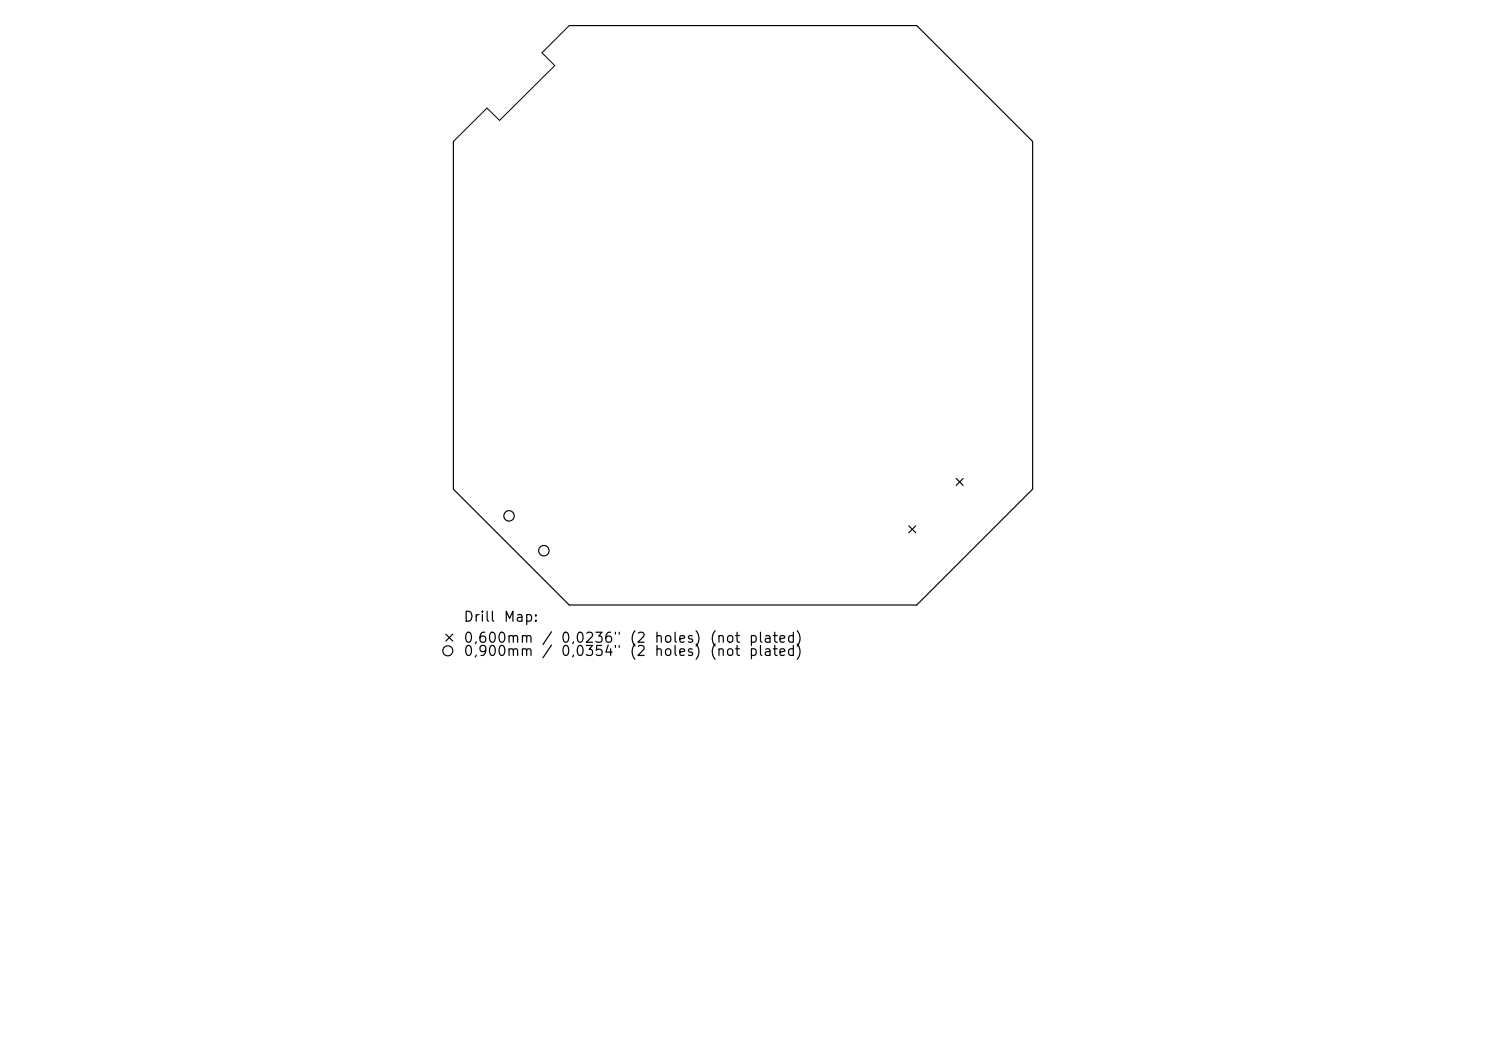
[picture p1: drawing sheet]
<svg xmlns="http://www.w3.org/2000/svg" width="297mm" height="210mm" viewBox="0 0 297 210" stroke-linecap="round" stroke-linejoin="round" font-family="sans-serif">
<defs><g id="words">
<g font-size="2">
<text x="92.5" y="124.7">Drill</text>
<text x="100.5" y="124.7">Map:</text>
<text x="92.5" y="128.9">0,600mm</text>
<text x="92.5" y="131.6">0,900mm</text>
<text x="108.1" y="128.9">/</text>
<text x="108.1" y="131.6">/</text>
<text x="111.9" y="128.9">0,0236&quot;</text>
<text x="111.9" y="131.6">0,0354&quot;</text>
<text x="125.7" y="128.9">(2</text>
<text x="125.7" y="131.6">(2</text>
<text x="130.6" y="128.9">holes)</text>
<text x="130.6" y="131.6">holes)</text>
<text x="141.7" y="128.9">(not</text>
<text x="141.7" y="131.6">(not</text>
<text x="149.5" y="128.9">plated)</text>
<text x="149.5" y="131.6">plated)</text>
</g>
</g></defs>
<g fill="none" stroke="#000" stroke-width=".23">
<path d="M113.8 5.1h69.4l23.2 23.2v69.4l-23.2 23.2h-69.4l-23.2-23.2v-69.4M191.1 95.6l1.4 1.4M192.5 95.6l-1.4 1.4M181.6 105.1l1.4 1.4M183 105.1l-1.4 1.4M89.1 126.7l1.4 1.4M90.5 126.7l-1.4 1.4"/>
<circle cx="101.7" cy="103.1" r="1.04"/>
<circle cx="108.7" cy="110" r="1.04"/>
<circle cx="89.5" cy="130" r="1"/>
</g>
<path d="M113.8 5.1l-5.5 5.4 2.6 2.6-11 11-2.6-2.5-6.7 6.7" fill="none" stroke="#000" stroke-width=".2"/>
<use href="#words"/>
</svg>
